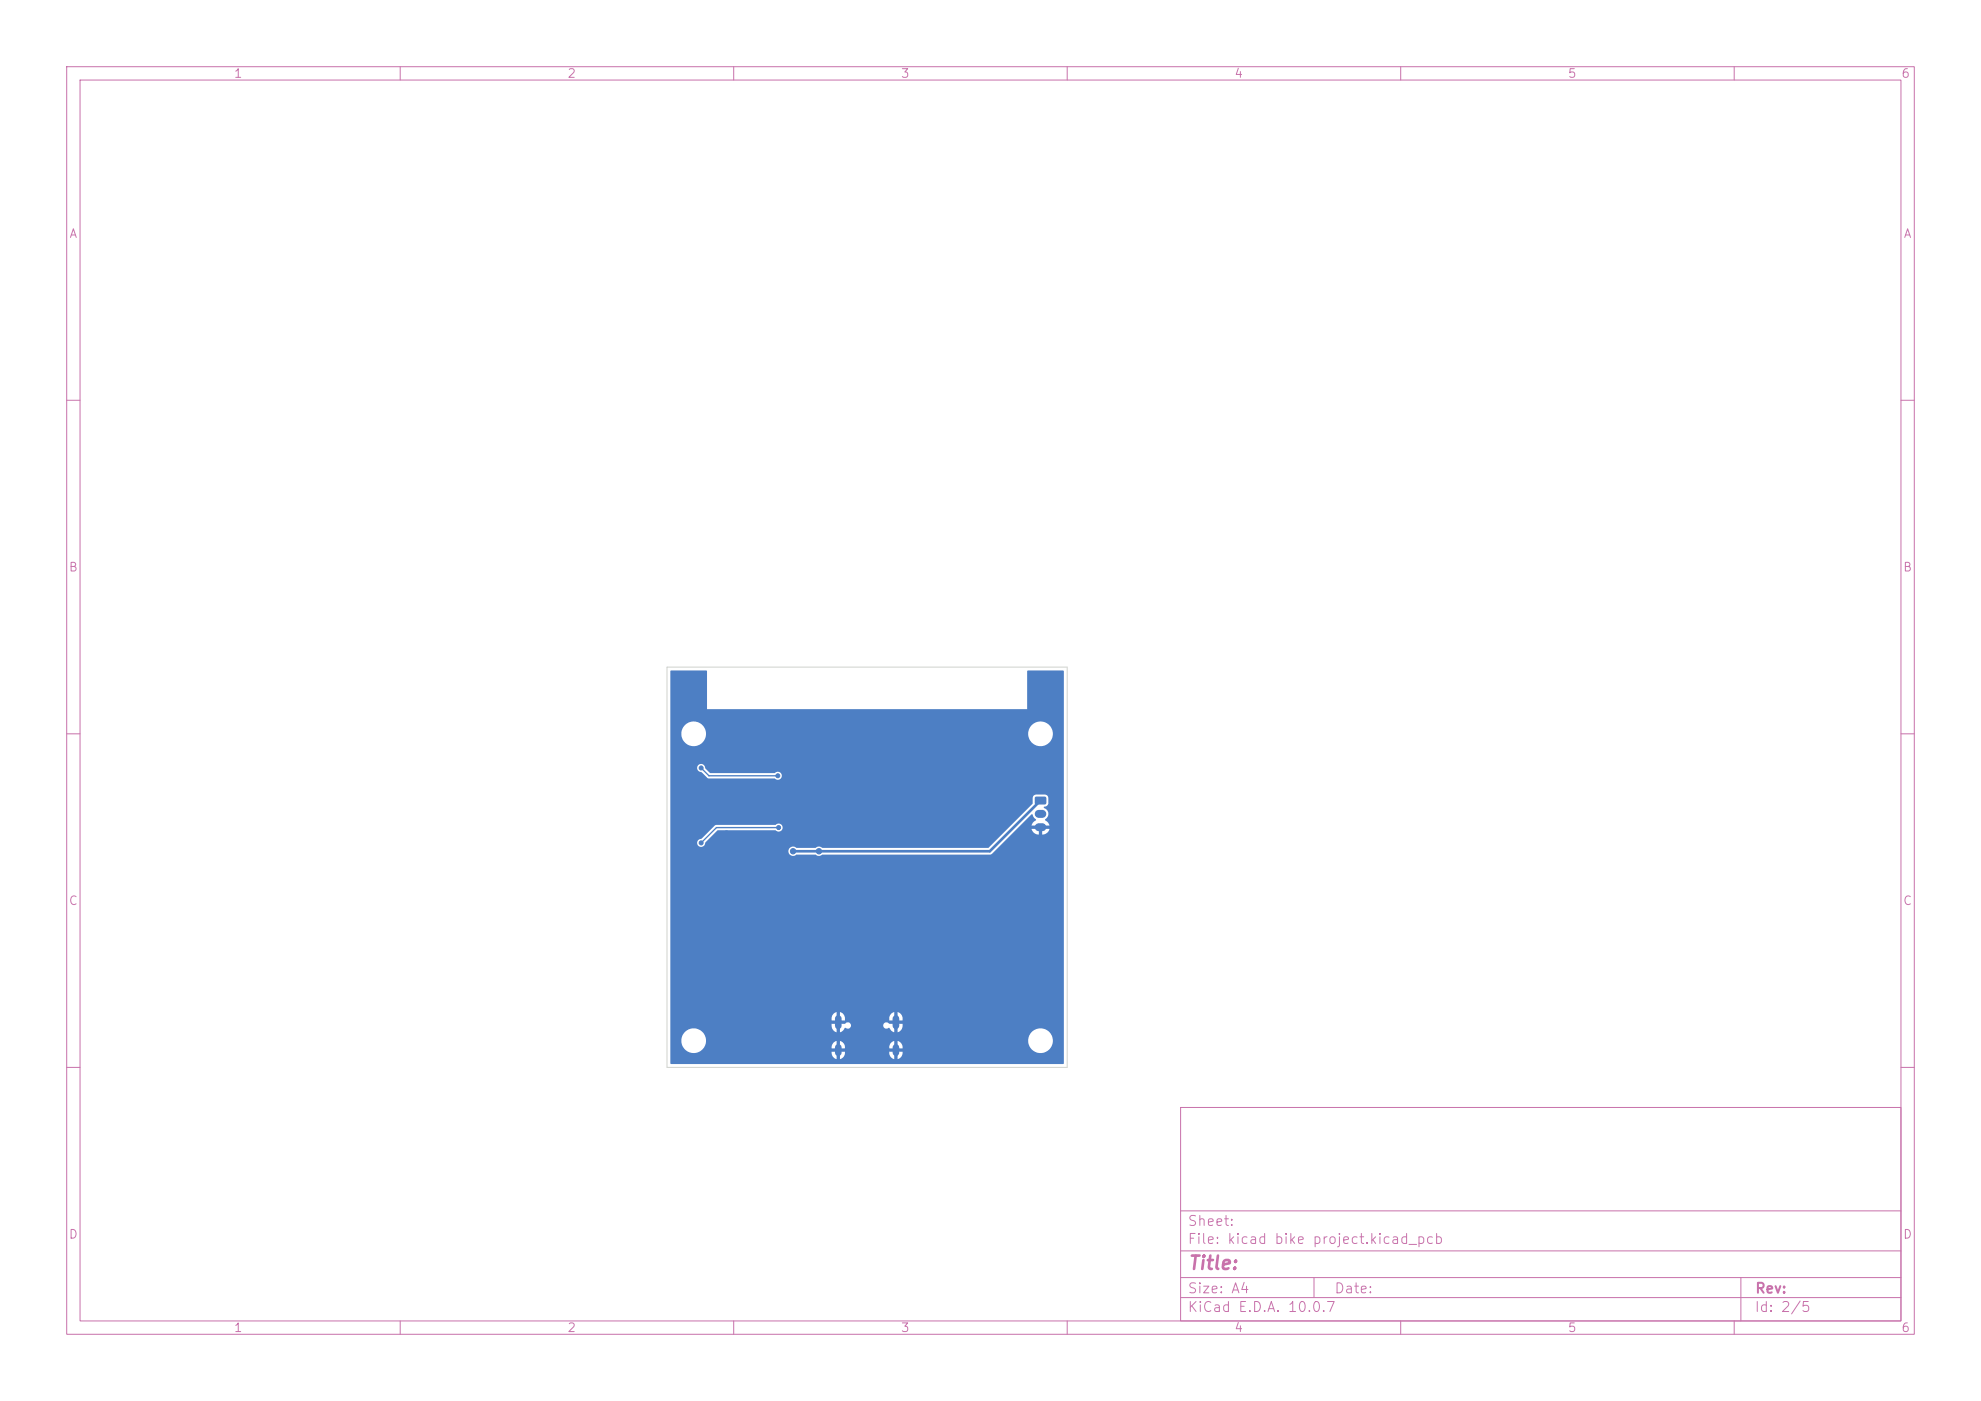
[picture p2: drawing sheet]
<svg xmlns="http://www.w3.org/2000/svg" width="297mm" height="210mm" viewBox="0 0 297 210" stroke-linecap="round" stroke-linejoin="round" font-family="sans-serif">
<defs><g id="words">
<text font-size="2" fill="#c872ab" x="178" y="190.8">Title:</text>
<g font-size="1.5" fill="#c872ab">
<text x="178" y="184.1">Sheet:</text>
<text x="178" y="186.8">File: kicad bike project.kicad_pcb</text>
<text x="178" y="197">KiCad E.D.A. 10.0.7</text>
<text x="178" y="194.2">Size: A4</text>
<text x="200" y="194.2">Date:</text>
<text x="263" y="197">Id: 2/5</text>
<text x="263" y="194.2">Rev:</text>
</g>
<g font-size="1.3" fill="#c872ab">
<text x="35" y="12">1</text>
<text x="85" y="12">2</text>
<text x="135" y="12">3</text>
<text x="185" y="12">4</text>
<text x="235" y="12">5</text>
<text x="285" y="12">6</text>
<text x="10.3" y="36">A</text>
<text x="285.3" y="36">A</text>
<text x="10.2" y="86">B</text>
<text x="285.2" y="86">B</text>
<text x="10.2" y="136">C</text>
<text x="285.2" y="136">C</text>
<text x="10.2" y="186">D</text>
<text x="285.2" y="186">D</text>
<text x="35" y="200">1</text>
<text x="85" y="200">2</text>
<text x="135" y="200">3</text>
<text x="185" y="200">4</text>
<text x="235" y="200">5</text>
<text x="285" y="200">6</text>
</g>
</g></defs>
<g fill="none" stroke="#c872ab" stroke-width=".15">
<path d="M10 10h277v190h-277zM12 12h273v186h-273zM60 10v2M110 10v2M160 10v2M210 10v2M260 10v2M10 60h2M285 60h2M10 110h2M285 110h2M10 160h2"/>
<path d="M177 166h108v32h-108zM285 160h2M60 198v2M110 198v2M160 198v2M177 194.5h108M177 191.5h108M177 187.5h108M177 181.5h108M197 191.5v3M210 198v2M260 198v2"/>
<path d="M261 191.5v6.5"/>
</g>
<g fill="#4d7fc4" stroke="#4d7fc4" stroke-width=".15">
<circle cx="127.1" cy="114.8" r=".3"/>
<circle cx="127.1" cy="116.2" r=".3"/>
<circle cx="127.8" cy="114.1" r=".3"/>
<circle cx="127.8" cy="115.5" r=".3"/>
<circle cx="127.8" cy="116.9" r=".3"/>
<circle cx="128.5" cy="114.8" r=".3"/>
<circle cx="128.5" cy="116.2" r=".3"/>
<circle cx="129.2" cy="114.1" r=".3"/>
<circle cx="129.2" cy="115.5" r=".3"/>
<circle cx="129.2" cy="116.9" r=".3"/>
<circle cx="129.9" cy="114.8" r=".3"/>
<circle cx="129.9" cy="116.2" r=".3"/>
</g>
<path d="M125.7 152.7v1.1M125.7 157v.8M134.3 152.7v1.1M134.3 157v.8" fill="none" stroke="#4d7fc4" stroke-width="1"/>
<path d="M155.2 119.5l1.5-.1 .2 .3v.7l-.3 .2h-1.3l-.2-.2z" fill="#4d7fc4"/>
<path d="M155.7 122h.6M155.7 124h.6" fill="none" stroke="#4d7fc4" stroke-width="1.2"/>
<g fill="#4d7fc4" stroke="#4d7fc4" stroke-width=".15">
<circle cx="118.9" cy="127.6" r=".4"/>
<circle cx="122.8" cy="127.6" r=".4"/>
<circle cx="109" cy="115.2" r=".3"/>
<circle cx="138.6" cy="106.8" r=".3"/>
<circle cx="121.6" cy="106.8" r=".3"/>
<circle cx="132.9" cy="144.3" r=".3"/>
<circle cx="127.1" cy="144.3" r=".3"/>
<circle cx="104.2" cy="150.3" r=".3"/>
<circle cx="118.5" cy="121.9" r=".3"/>
<circle cx="109" cy="126.3" r=".3"/>
<circle cx="109" cy="124.8" r=".3"/>
<circle cx="119.4" cy="107.8" r=".3"/>
<circle cx="115.2" cy="146.1" r=".3"/>
<circle cx="118.4" cy="111.5" r=".3"/>
<circle cx="118.5" cy="116.3" r=".3"/>
<circle cx="120.5" cy="147.7" r=".3"/>
<circle cx="109" cy="132.4" r=".3"/>
<circle cx="121.4" cy="144" r=".3"/>
<circle cx="154.9" cy="133.5" r=".3"/>
<circle cx="154.9" cy="139.5" r=".3"/>
<circle cx="109.9" cy="150.1" r=".3"/>
<circle cx="121.4" cy="138.6" r=".3"/>
<circle cx="143.4" cy="112.3" r=".3"/>
<circle cx="116.6" cy="116.3" r=".3"/>
<circle cx="105.1" cy="115.1" r=".3"/>
<circle cx="105.1" cy="126.3" r=".3"/>
<circle cx="116.7" cy="124.1" r=".3"/>
</g>
<path d="M156 120l-7.6 7.6h-29.5" fill="none" stroke="#4d7fc4" stroke-width=".4"/>
<path d="M105.1 115.1l1.2 1.2h10.3M116.7 124.1h-9.3l-2.3 2.2" fill="none" stroke="#4d7fc4" stroke-width=".2"/>
<path d="M100.5 100.6l5.4-.1 .1 5.8h48v-5.7l5.4-.1 .1 .1v58.8l-58.9 .1-.1-3.6h1.6a1.85 1.85 0 0 0 1.4 1.9 1.85 1.85 0 0 0 2.1-.9h19.1v.3h.7v.4h-.7v.3l.2 .5 .5 .4v-.8a.3 .3 0 0 0 .5 0v.8l.6-.4 .2-.5v-.3h-.7v-.4h.7v-.3h6.6v.3h.7v.4h-.7a1.01 1.01 0 0 0 .8 1.2v-.8a.3 .3 0 0 0 .5 0v.8l.5-.4 .2-.5v-.3h-.7v-.4h.7a1.01 1.01 0 0 0-.7-1.2v.8a.3 .3 0 0 0-.5 0v-.8l-.6 .4-.2 .5h-6.6l-.2-.5-.6-.4v.8a.3 .3 0 0 0-.5 0v-.8l-.5 .4-.2 .5h-19.1l.2-.5 .1-.5h48.2v.2a1.85 1.85 0 0 0 2.9 1.5 1.85 1.85 0 0 0 0-3.2 1.85 1.85 0 0 0-2.9 1.5h-48.2l-.1-.3a1.85 1.85 0 0 0-1.9-1.5 1.85 1.85 0 0 0-1.8 1.8h-1.6v-3.3h24.2v.4h.7v.5h-.7v.4l.2 .5 .5 .3v-.8a.3 .3 0 0 0 .5 0v.8l.4-.2 .3-.3a.28 .28 0 0 1 .4 0l.4-.1 .2-.4h4.8a.54 .54 0 0 0 .3 .5 .54 .54 0 0 0 .6-.1l.4 .4 .4 .2v-.7a.3 .3 0 0 0 .5-.1v.8l.5-.3 .2-.5v-.4h-.7v-.5h.7a1.05 1.05 0 0 0-.7-1.3v.8a.3 .3 0 0 0-.5 0v-.8l-.6 .3-.2 .6v.4h.7v.5l-.7-.1a.48 .48 0 0 0-.5-.1 .48 .48 0 0 0-.4 .4h-4.8v-.2a.54 .54 0 0 0-1 0h-.6v-.5h.7v-.4l-.2-.6-.6-.3v.8a.3 .3 0 0 0-.5 0v-.8l-.5 .3-.2 .6h-24.2v-24.9h17.7v.1a.75 .75 0 0 0 1.2 .3h2.9a.8 .8 0 0 0 1 0h25.2l.2-.1 5.9-5.9h.2l.2 .5 .3 .2v.2a1.14 1.14 0 0 0-.6 .8h1l-.1 .2 .1 .2-1 .1a1.1 1.1 0 0 0 1 .8v-.8l.3 .1 .2-.1v.8h.2a1.1 1.1 0 0 0 .9-.9h-1l.1-.2-.1-.2h1l-.2-.5-.4-.4a.97 .97 0 0 0 .5-1 .97 .97 0 0 0-.7-.8v-.2l.4-.1 .3-.3-.1-1.1-.3-.3h-1.5a.54 .54 0 0 0-.5 .5v.9l-6.6 6.6h-25a.79 .79 0 0 0-1 0h-2.8a.7 .7 0 0 0-.8-.1 .7 .7 0 0 0-.4 .7h-17.7v-1.4h4v.1a.62 .62 0 0 0 .7 .5 .62 .62 0 0 0 .6-.6l1.8-1.8h8.6a.63 .63 0 0 0 .9 0 .63 .63 0 0 0 0-.9 .63 .63 0 0 0-.9 .1h-8.8l-2.2 2-.5 .2-.2 .4h-4v-11.3h4a.66 .66 0 0 0 .7 .8l1 .9h10a.61 .61 0 0 0 .9 0 .61 .61 0 0 0-.1-.9 .61 .61 0 0 0-.9 .1h-9.6l-.7-.7a.62 .62 0 0 0-.6-.7 .62 .62 0 0 0-.7 .5h-4v-5.1h1.6v.2a1.85 1.85 0 0 0 2 1.8 1.85 1.85 0 0 0 1.8-2h48.2v.2a1.85 1.85 0 0 0 2.9 1.5 1.85 1.85 0 0 0 0-3.2 1.85 1.85 0 0 0-2.9 1.5h-48.2l-.1-.3a1.85 1.85 0 0 0-1.9-1.5 1.85 1.85 0 0 0-1.8 1.8h-1.6z" fill="#4d7fc4"/>
<path d="M100 100h60v60h-60z" fill="none" stroke="#d0d2cd" stroke-width=".15"/>
<use href="#words"/>
</svg>
